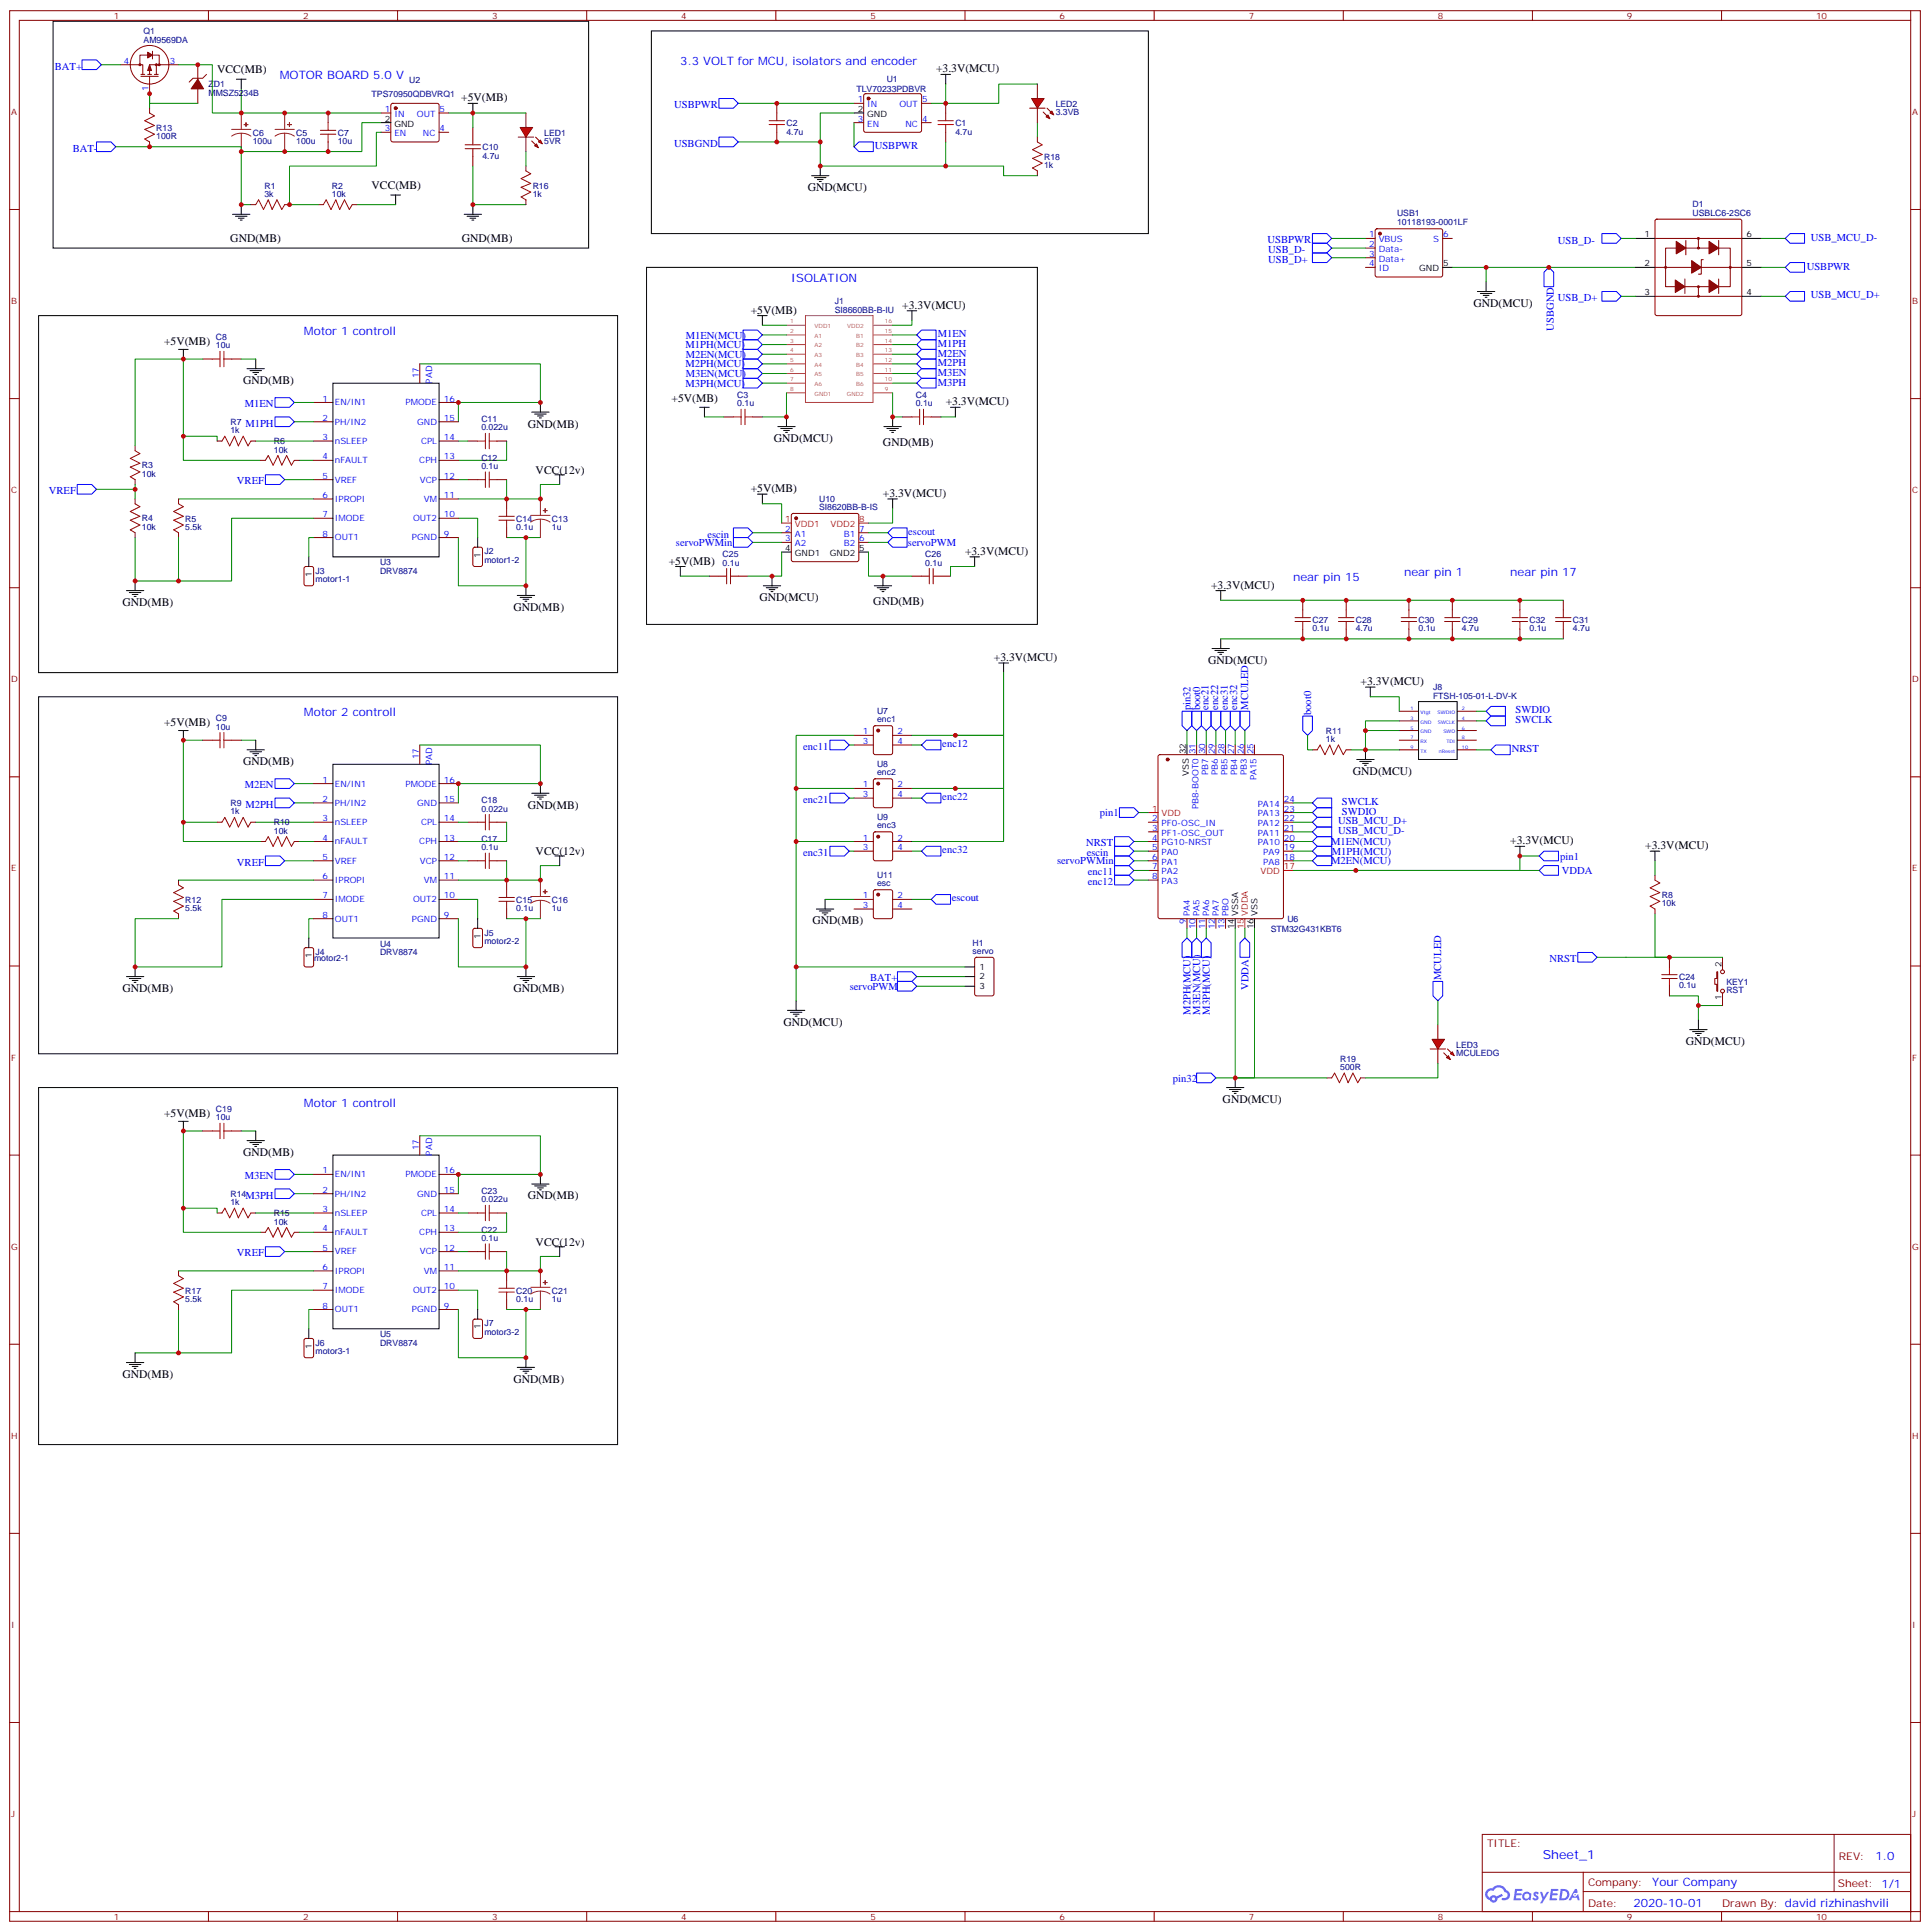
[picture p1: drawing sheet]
<svg xmlns="http://www.w3.org/2000/svg" width="706mm" height="706mm" viewBox="0 0 706 706" stroke-linecap="round" stroke-linejoin="round" font-family="sans-serif">
<defs><g id="words">
<text font-size="4.6" fill="#00f" x="564" y="679.7">Sheet_1</text>
<g font-size="4.2" fill="#00f">
<text x="248.7" y="23.7">3.3 VOLT for MCU, isolators and encoder</text>
<text x="102.3" y="29">MOTOR BOARD 5.0 V</text>
<text x="289.3" y="103">ISOLATION</text>
<text x="111.1" y="122.4">Motor 1 controll</text>
<text x="472.7" y="212.4">near pin 15</text>
<text x="513.3" y="210.6">near pin 1</text>
<text x="552.1" y="210.6">near pin 17</text>
<text x="111.1" y="261.8">Motor 2 controll</text>
<text x="111.1" y="404.7">Motor 1 controll</text>
<text x="685.7" y="679.9">1.0</text>
<text x="604" y="689.5">Your Company</text>
<text x="597.1" y="697.3">2020-10-01</text>
</g>
<g font-size="4.2">
<text x="79.4" y="26.8">VCC(MB)</text>
<text x="342.2" y="26.5">+3.3V(MCU)</text>
<text x="168.6" y="37.1">+5V(MB)</text>
<text x="135.8" y="69.2">VCC(MB)</text>
<text x="295.3" y="69.9">GND(MCU)</text>
<text x="84.2" y="88.6">GND(MB)</text>
<text x="168.9" y="88.6">GND(MB)</text>
<text x="329.8" y="112.9">+3.3V(MCU)</text>
<text x="538.7" y="112.2">GND(MCU)</text>
<text x="274.5" y="114.7">+5V(MB)</text>
<text x="60" y="126">+5V(MB)</text>
<text x="88.9" y="140.4">GND(MB)</text>
<text x="245.5" y="146.8">+5V(MB)</text>
<text x="345.7" y="148.2">+3.3V(MCU)</text>
<text x="193" y="156.3">GND(MB)</text>
<text x="282.9" y="161.6">GND(MCU)</text>
<text x="322.8" y="163">GND(MB)</text>
<text x="195.8" y="173.2">VCC(12v)</text>
<text x="274.5" y="180">+5V(MB)</text>
<text x="322.8" y="181.7">+3.3V(MCU)</text>
<text x="352.8" y="202.9">+3.3V(MCU)</text>
<text x="244.5" y="206.4">+5V(MB)</text>
<text x="442.7" y="215.2">+3.3V(MCU)</text>
<text x="44.8" y="221.6">GND(MB)</text>
<text x="277.6" y="219.8">GND(MCU)</text>
<text x="319.3" y="221.2">GND(MB)</text>
<text x="187.7" y="223.3">GND(MB)</text>
<text x="363.4" y="241.7">+3.3V(MCU)</text>
<text x="441.7" y="242.7">GND(MCU)</text>
<text x="497.4" y="250.5">+3.3V(MCU)</text>
<text x="60" y="265.3">+5V(MB)</text>
<text x="88.9" y="279.8">GND(MB)</text>
<text x="494.6" y="283.3">GND(MCU)</text>
<text x="193" y="295.7">GND(MB)</text>
<text x="552.1" y="308.7">+3.3V(MCU)</text>
<text x="601.5" y="310.5">+3.3V(MCU)</text>
<text x="195.8" y="312.6">VCC(12v)</text>
<text x="297" y="338">GND(MB)</text>
<text x="44.8" y="362.7">GND(MB)</text>
<text x="187.7" y="362.7">GND(MB)</text>
<text x="286.5" y="375">GND(MCU)</text>
<text x="616.3" y="382.1">GND(MCU)</text>
<text x="447" y="403.3">GND(MCU)</text>
<text x="60" y="408.2">+5V(MB)</text>
<text x="88.9" y="422.7">GND(MB)</text>
<text x="193" y="438.5">GND(MB)</text>
<text x="195.8" y="455.5">VCC(12v)</text>
<text x="44.8" y="503.8">GND(MB)</text>
<text x="187.7" y="505.6">GND(MB)</text>
</g>
<g font-size="3.9" fill="#00f">
<text x="20" y="25.4">BAT+</text>
<text x="246.5" y="39.5">USBPWR</text>
<text x="246.4" y="53.7">USBGND</text>
<text x="26.6" y="55.4">BAT-</text>
<text x="319.8" y="54.4">USBPWR</text>
<text x="463.4" y="88.9">USBPWR</text>
<text x="569.5" y="89">USB_D-</text>
<text x="662" y="87.9">USB_MCU_D-</text>
<text x="463.7" y="92.6">USB_D-</text>
<text x="463.7" y="96.1">USB_D+</text>
<text x="660.5" y="98.6">USBPWR</text>
<text x="569.5" y="110.2">USB_D+</text>
<text x="662" y="109.1">USB_MCU_D+</text>
<text x="250.7" y="123.8">M1EN(MCU)</text>
<text x="342.8" y="123.3">M1EN</text>
<text x="568.1" y="120.9" transform="rotate(-90 568.1 120.9)">USBGND</text>
<text x="250.6" y="127.3">M1PH(MCU)</text>
<text x="250.7" y="130.8">M2EN(MCU)</text>
<text x="342.8" y="126.8">M1PH</text>
<text x="342.8" y="130.4">M2EN</text>
<text x="250.6" y="134.3">M2PH(MCU)</text>
<text x="250.7" y="137.9">M3EN(MCU)</text>
<text x="342.8" y="133.9">M2PH</text>
<text x="342.8" y="137.4">M3EN</text>
<text x="250.6" y="141.4">M3PH(MCU)</text>
<text x="342.8" y="141">M3PH</text>
<text x="89.5" y="148.9">M1EN</text>
<text x="89.7" y="156">M1PH</text>
<text x="86.6" y="177.1">VREF</text>
<text x="17.8" y="180.7">VREF</text>
<text x="258.6" y="196.6">escin</text>
<text x="332" y="195.5">escout</text>
<text x="247.1" y="199.6">servoPWMin</text>
<text x="331.9" y="199.6">servoPWM</text>
<text x="435.2" y="259.7" transform="rotate(-90 435.2 259.7)">pin32</text>
<text x="438.8" y="259.7" transform="rotate(-90 438.8 259.7)">boot0</text>
<text x="441.7" y="259.5" transform="rotate(-90 441.7 259.5)">enc21</text>
<text x="445.3" y="259.5" transform="rotate(-90 445.3 259.5)">enc22</text>
<text x="448.8" y="259.5" transform="rotate(-90 448.8 259.5)">enc31</text>
<text x="452.3" y="259.5" transform="rotate(-90 452.3 259.5)">enc32</text>
<text x="456.4" y="259.5" transform="rotate(-90 456.4 259.5)">MCULED</text>
<text x="479.3" y="261.5" transform="rotate(-90 479.3 261.5)">boot0</text>
<text x="554" y="260.8">SWDIO</text>
<text x="554" y="264.3">SWCLK</text>
<text x="293.6" y="274.1">enc11</text>
<text x="344.5" y="273.1">enc12</text>
<text x="552.7" y="275">NRST</text>
<text x="89.5" y="288.3">M2EN</text>
<text x="293.6" y="293.5">enc21</text>
<text x="344.5" y="292.5">enc22</text>
<text x="89.7" y="295.3">M2PH</text>
<text x="402.1" y="298.4">pin1</text>
<text x="490.5" y="297.8">SWDIO</text>
<text x="490.5" y="294.3">SWCLK</text>
<text x="489.1" y="301.4">USB_MCU_D+</text>
<text x="489.1" y="304.9">USB_MCU_D-</text>
<text x="344.5" y="311.9">enc32</text>
<text x="397.1" y="309.4">NRST</text>
<text x="486.6" y="308.9">M1EN(MCU)</text>
<text x="86.6" y="316.5">VREF</text>
<text x="293.6" y="312.9">enc31</text>
<text x="386.5" y="316">servoPWMin</text>
<text x="397.3" y="313.1">escin</text>
<text x="486.6" y="315.9">M2EN(MCU)</text>
<text x="486.9" y="312.4">M1PH(MCU)</text>
<text x="570.4" y="314.3">pin1</text>
<text x="397.7" y="320">enc11</text>
<text x="397.7" y="323.5">enc12</text>
<text x="570.9" y="319.5">VDDA</text>
<text x="348" y="329.5">escout</text>
<text x="566.4" y="351.8">NRST</text>
<text x="318.1" y="358.8">BAT+</text>
<text x="526.9" y="358.3" transform="rotate(-90 526.9 358.3)">MCULED</text>
<text x="310.6" y="361.8">servoPWM</text>
<text x="456.4" y="361.9" transform="rotate(-90 456.4 361.9)">VDDA</text>
<text x="435.2" y="371" transform="rotate(-90 435.2 371)">M2PH(MCU)</text>
<text x="438.8" y="370.9" transform="rotate(-90 438.8 370.9)">M3EN(MCU)</text>
<text x="442.3" y="371" transform="rotate(-90 442.3 371)">M3PH(MCU)</text>
<text x="428.8" y="395.4">pin32</text>
<text x="89.5" y="431.1">M3EN</text>
<text x="89.7" y="438.2">M3PH</text>
<text x="86.6" y="459.4">VREF</text>
</g>
<g font-size="3.9" fill="#800">
<text x="543.6" y="675.3">TITLE:</text>
<text x="672.3" y="679.9">REV:</text>
<text x="580.5" y="689.5">Company:</text>
<text x="671.9" y="690.1">Sheet: 1/1</text>
<text x="580.5" y="697.1">Date:</text>
<text x="629.6" y="697.2">Drawn By: david rizhinashvili</text>
</g>
<g font-size="3.2" fill="#800">
<text x="41.6" y="6.9">1</text>
<text x="110.8" y="6.9">2</text>
<text x="179.9" y="6.9">3</text>
<text x="249.1" y="6.9">4</text>
<text x="318.2" y="6.9">5</text>
<text x="387.3" y="6.9">6</text>
<text x="456.5" y="6.9">7</text>
<text x="525.6" y="6.9">8</text>
<text x="594.8" y="6.9">9</text>
<text x="663.9" y="6.9">10</text>
<text x="4.1" y="42">A</text>
<text x="699" y="42">A</text>
<text x="4.1" y="111.2">B</text>
<text x="699" y="111.2">B</text>
<text x="4.1" y="180.3">C</text>
<text x="699" y="180.3">C</text>
<text x="4.1" y="249.4">D</text>
<text x="699" y="249.4">D</text>
<text x="4.1" y="318.6">E</text>
<text x="699" y="318.6">E</text>
<text x="4.1" y="387.7">F</text>
<text x="699" y="387.7">F</text>
<text x="4.1" y="456.9">G</text>
<text x="699" y="456.9">G</text>
<text x="4.1" y="526">H</text>
<text x="699" y="526">H</text>
<text x="4.1" y="595.2">I</text>
<text x="699" y="595.2">I</text>
<text x="4.1" y="664.3">J</text>
<text x="699" y="664.3">J</text>
<text x="41.6" y="701.9">1</text>
<text x="110.8" y="701.9">2</text>
<text x="179.9" y="701.9">3</text>
<text x="249.1" y="701.9">4</text>
<text x="318.2" y="701.9">5</text>
<text x="387.3" y="701.9">6</text>
<text x="456.5" y="701.9">7</text>
<text x="525.6" y="701.9">8</text>
<text x="594.8" y="701.9">9</text>
<text x="663.9" y="701.9">10</text>
</g>
<g font-size="3.2" fill="#000080">
<text x="52.5" y="15.6">AM9569DA</text>
<text x="52.5" y="12.5">Q1</text>
<text x="324.1" y="29.9">U1</text>
<text x="76.2" y="35">MMSZ5234B</text>
<text x="76.2" y="31.9">ZD1</text>
<text x="135.9" y="35.5">TPS70950QDBVRQ1</text>
<text x="149.6" y="30.2">U2</text>
<text x="313.1" y="33.8">TLV70233PDBVR</text>
<text x="385.9" y="39.1">LED2</text>
<text x="57.1" y="47.8">R13</text>
<text x="287.5" y="46">C2</text>
<text x="349.3" y="46">C1</text>
<text x="385.9" y="42.1">3.3VB</text>
<text x="57.1" y="50.9">100R</text>
<text x="92.4" y="52.7">100u</text>
<text x="92.4" y="49.6">C6</text>
<text x="108.3" y="52.7">100u</text>
<text x="108.3" y="49.6">C5</text>
<text x="123.5" y="52.7">10u</text>
<text x="123.5" y="49.6">C7</text>
<text x="199" y="52.7">5VR</text>
<text x="199" y="49.6">LED1</text>
<text x="287.5" y="49.2">4.7u</text>
<text x="349.2" y="49.2">4.7u</text>
<text x="176.4" y="58">4.7u</text>
<text x="176.4" y="54.8">C10</text>
<text x="381.7" y="58.5">R18</text>
<text x="381.7" y="61.5">1k</text>
<text x="96.7" y="68.9">R1</text>
<text x="121.4" y="68.9">R2</text>
<text x="194.7" y="69">R16</text>
<text x="96.7" y="72">3k</text>
<text x="121.4" y="72">10k</text>
<text x="194.7" y="72.1">1k</text>
<text x="618.8" y="75.8">D1</text>
<text x="510.7" y="82.4">10118193-0001LF</text>
<text x="510.7" y="79.1">USB1</text>
<text x="618.8" y="79.1">USBLC6-2SC6</text>
<text x="305.2" y="111.1">J1</text>
<text x="305.2" y="114.3">SI8660BB-B-IU</text>
<text x="79" y="124.4">C8</text>
<text x="79" y="127.4">10u</text>
<text x="269.5" y="148.6">0.1u</text>
<text x="269.5" y="145.5">C3</text>
<text x="334.8" y="148.6">0.1u</text>
<text x="334.8" y="145.5">C4</text>
<text x="84.3" y="155.4">R7</text>
<text x="176" y="154.3">C11</text>
<text x="84.3" y="158.4">1k</text>
<text x="176" y="157.4">0.022u</text>
<text x="100.1" y="165.5">10k</text>
<text x="100.1" y="162.5">R6</text>
<text x="51.9" y="171.2">R3</text>
<text x="176" y="171.5">0.1u</text>
<text x="176" y="168.4">C12</text>
<text x="51.9" y="174.4">10k</text>
<text x="299.4" y="183.4">U10</text>
<text x="51.9" y="190.6">R4</text>
<text x="67.7" y="190.7">R5</text>
<text x="188.7" y="190.7">C14</text>
<text x="201.8" y="190.7">C13</text>
<text x="299.4" y="186.4">SI8620BB-B-IS</text>
<text x="51.9" y="193.8">10k</text>
<text x="67.7" y="193.8">5.5k</text>
<text x="188.7" y="193.8">0.1u</text>
<text x="201.8" y="193.8">1u</text>
<text x="177.1" y="202.7">J2</text>
<text x="264.2" y="203.7">C25</text>
<text x="338.3" y="203.7">C26</text>
<text x="115.4" y="209.7">J3</text>
<text x="138.9" y="209.7">DRV8874</text>
<text x="138.9" y="206.7">U3</text>
<text x="177.1" y="205.8">motor1-2</text>
<text x="264.2" y="206.8">0.1u</text>
<text x="338.3" y="206.8">0.1u</text>
<text x="115.4" y="212.8">motor1-1</text>
<text x="479.8" y="227.7">C27</text>
<text x="495.7" y="227.7">C28</text>
<text x="518.6" y="227.7">C30</text>
<text x="534.5" y="227.7">C29</text>
<text x="559.2" y="227.7">C32</text>
<text x="575" y="227.7">C31</text>
<text x="479.8" y="230.8">0.1u</text>
<text x="495.7" y="230.8">4.7u</text>
<text x="518.6" y="230.8">0.1u</text>
<text x="534.5" y="230.8">4.7u</text>
<text x="559.2" y="230.8">0.1u</text>
<text x="575" y="230.8">4.7u</text>
<text x="523.9" y="255.4">FTSH-105-01-L-DV-K</text>
<text x="523.9" y="252.2">J8</text>
<text x="79" y="263.7">C9</text>
<text x="320.6" y="261">U7</text>
<text x="79" y="266.7">10u</text>
<text x="320.6" y="264.1">enc1</text>
<text x="484.7" y="268.2">R11</text>
<text x="484.7" y="271.3">1k</text>
<text x="320.6" y="280.4">U8</text>
<text x="320.6" y="283.5">enc2</text>
<text x="176" y="293.7">C18</text>
<text x="84.3" y="297.8">1k</text>
<text x="84.3" y="294.7">R9</text>
<text x="176" y="296.7">0.022u</text>
<text x="320.6" y="299.8">U9</text>
<text x="100.1" y="304.8">10k</text>
<text x="100.1" y="301.8">R10</text>
<text x="320.6" y="302.9">enc3</text>
<text x="176" y="310.8">0.1u</text>
<text x="176" y="307.8">C17</text>
<text x="320.6" y="321">U11</text>
<text x="320.6" y="324">esc</text>
<text x="607.5" y="328.3">R8</text>
<text x="67.7" y="333.1">5.5k</text>
<text x="67.7" y="330.1">R12</text>
<text x="188.7" y="333.1">0.1u</text>
<text x="188.7" y="330.1">C15</text>
<text x="201.8" y="333.1">1u</text>
<text x="201.8" y="330.1">C16</text>
<text x="607.5" y="331.4">10k</text>
<text x="464.6" y="340.6">STM32G431KBT6</text>
<text x="470.6" y="337.1">U6</text>
<text x="138.9" y="346">U4</text>
<text x="177.1" y="345.1">motor2-2</text>
<text x="177.1" y="342">J5</text>
<text x="355.5" y="345.9">H1</text>
<text x="114.8" y="351.3">motor2-1</text>
<text x="115.4" y="349.1">J4</text>
<text x="138.9" y="349.1">DRV8874</text>
<text x="355.5" y="348.9">servo</text>
<text x="613.8" y="358.3">C24</text>
<text x="613.8" y="361.3">0.1u</text>
<text x="631.1" y="363.1">RST</text>
<text x="631.1" y="360">KEY1</text>
<text x="532.3" y="383">LED3</text>
<text x="489.9" y="388.2">R19</text>
<text x="532.3" y="386">MCULEDG</text>
<text x="489.9" y="391.3">500R</text>
<text x="79" y="406.6">C19</text>
<text x="79" y="409.6">10u</text>
<text x="84.3" y="437.6">R14</text>
<text x="176" y="436.6">C23</text>
<text x="84.3" y="440.7">1k</text>
<text x="176" y="439.6">0.022u</text>
<text x="100.1" y="447.7">10k</text>
<text x="100.1" y="444.7">R15</text>
<text x="176" y="453.7">0.1u</text>
<text x="176" y="450.7">C22</text>
<text x="67.7" y="473">R17</text>
<text x="188.7" y="473">C20</text>
<text x="201.8" y="473">C21</text>
<text x="67.7" y="476">5.5k</text>
<text x="188.7" y="476">0.1u</text>
<text x="201.8" y="476">1u</text>
<text x="177.1" y="484.9">J7</text>
<text x="115.4" y="492">J6</text>
<text x="138.9" y="492">DRV8874</text>
<text x="138.9" y="488.9">U5</text>
<text x="177.1" y="488">motor3-2</text>
<text x="115.4" y="495">motor3-1</text>
</g>
<g font-size="3.2" fill="#00f">
<text x="45.3" y="23.3">4</text>
<text x="62.1" y="23.3">3</text>
<text x="54.3" y="33.1" transform="rotate(-90 54.3 33.1)">1</text>
<text x="140.7" y="41">1</text>
<text x="160.7" y="41">5</text>
<text x="313.5" y="37.4">1</text>
<text x="317" y="39.2">IN</text>
<text x="328.8" y="39.2">OUT</text>
<text x="337.1" y="37.4">5</text>
<text x="144.2" y="42.7">IN</text>
<text x="152.4" y="42.7">OUT</text>
<text x="313.5" y="44.5">3</text>
<text x="317" y="46.2">EN</text>
<text x="331" y="46.2">NC</text>
<text x="337.1" y="44.5">4</text>
<text x="140.7" y="48">3</text>
<text x="144.2" y="49.8">EN</text>
<text x="154.6" y="49.8">NC</text>
<text x="160.7" y="48">4</text>
<text x="500.5" y="86.8">1</text>
<text x="504" y="88.6">VBUS</text>
<text x="523.9" y="88.6">S</text>
<text x="527.6" y="86.8">6</text>
<text x="500.5" y="90.3">2</text>
<text x="500.5" y="93.9">3</text>
<text x="504" y="92.1">Data-</text>
<text x="504" y="95.6">Data+</text>
<text x="500.5" y="97.4">4</text>
<text x="504" y="99.2">ID</text>
<text x="153.1" y="138.3" transform="rotate(-90 153.1 138.3)">17</text>
<text x="158" y="140.3" transform="rotate(-90 158 140.3)">PAD</text>
<text x="117.9" y="146.8">1</text>
<text x="122.4" y="148.2">EN/IN1</text>
<text x="148.3" y="148.2">PMODE</text>
<text x="162.3" y="146.8">16</text>
<text x="117.9" y="153.8">2</text>
<text x="122.4" y="155.3">PH/IN2</text>
<text x="152.5" y="155.3">GND</text>
<text x="162.3" y="153.8">15</text>
<text x="117.9" y="160.9">3</text>
<text x="162.3" y="160.9">14</text>
<text x="117.9" y="168">4</text>
<text x="122.4" y="162.3">nSLEEP</text>
<text x="153.9" y="162.3">CPL</text>
<text x="162.3" y="168">13</text>
<text x="122.4" y="169.4">nFAULT</text>
<text x="153.3" y="169.4">CPH</text>
<text x="117.9" y="175">5</text>
<text x="122.4" y="176.4">VREF</text>
<text x="153.5" y="176.4">VCP</text>
<text x="162.3" y="175">12</text>
<text x="117.9" y="182.1">6</text>
<text x="122.4" y="183.5">IPROPI</text>
<text x="155" y="183.5">VM</text>
<text x="162.3" y="182.1">11</text>
<text x="117.9" y="189.1">7</text>
<text x="122.4" y="190.5">IMODE</text>
<text x="151" y="190.5">OUT2</text>
<text x="162.3" y="189.1">10</text>
<text x="117.9" y="196.2">8</text>
<text x="122.4" y="197.6">OUT1</text>
<text x="150.6" y="197.6">PGND</text>
<text x="162.3" y="196.2">9</text>
<text x="287.1" y="194.4">2</text>
<text x="287.1" y="197.9">3</text>
<text x="290.6" y="196.2">A1</text>
<text x="308.5" y="196.2">B1</text>
<text x="314.1" y="197.9">6</text>
<text x="314.1" y="194.4">7</text>
<text x="290.6" y="199.7">A2</text>
<text x="308.5" y="199.7">B2</text>
<text x="315.5" y="268.5">1</text>
<text x="328.1" y="268.5">2</text>
<text x="315.5" y="272">3</text>
<text x="328.1" y="272">4</text>
<text x="437.1" y="275.7" transform="rotate(-90 437.1 275.7)">31</text>
<text x="440.6" y="275.7" transform="rotate(-90 440.6 275.7)">30</text>
<text x="444.1" y="275.7" transform="rotate(-90 444.1 275.7)">29</text>
<text x="447.7" y="275.7" transform="rotate(-90 447.7 275.7)">28</text>
<text x="451.2" y="275.7" transform="rotate(-90 451.2 275.7)">27</text>
<text x="454.7" y="275.7" transform="rotate(-90 454.7 275.7)">26</text>
<text x="458.3" y="275.7" transform="rotate(-90 458.3 275.7)">25</text>
<text x="153.1" y="277.7" transform="rotate(-90 153.1 277.7)">17</text>
<text x="158" y="279.6" transform="rotate(-90 158 279.6)">PAD</text>
<text x="117.9" y="286.1">1</text>
<text x="122.4" y="287.5">EN/IN1</text>
<text x="148.3" y="287.5">PMODE</text>
<text x="162.3" y="286.1">16</text>
<text x="315.5" y="287.9">1</text>
<text x="328.1" y="287.9">2</text>
<text x="441.7" y="283.3" transform="rotate(-90 441.7 283.3)">PB7</text>
<text x="445.2" y="283.3" transform="rotate(-90 445.2 283.3)">PB6</text>
<text x="448.7" y="283.3" transform="rotate(-90 448.7 283.3)">PB5</text>
<text x="452.3" y="283.3" transform="rotate(-90 452.3 283.3)">PB4</text>
<text x="455.8" y="283.3" transform="rotate(-90 455.8 283.3)">PB3</text>
<text x="459.3" y="285.3" transform="rotate(-90 459.3 285.3)">PA15</text>
<text x="117.9" y="293.2">2</text>
<text x="162.3" y="293.2">15</text>
<text x="315.5" y="291.4">3</text>
<text x="328.1" y="291.4">4</text>
<text x="469.4" y="293.2">24</text>
<text x="122.4" y="294.6">PH/IN2</text>
<text x="152.5" y="294.6">GND</text>
<text x="438.1" y="295.9" transform="rotate(-90 438.1 295.9)">PB8-BOOT0</text>
<text x="459.8" y="295">PA14</text>
<text x="459.8" y="298.5">PA13</text>
<text x="469.4" y="296.7">23</text>
<text x="117.9" y="300.2">3</text>
<text x="122.4" y="301.7">nSLEEP</text>
<text x="153.9" y="301.7">CPL</text>
<text x="162.3" y="300.2">14</text>
<text x="421.1" y="303.8">3</text>
<text x="421.1" y="300.2">2</text>
<text x="424.6" y="305.5">PF1-OSC_OUT</text>
<text x="424.6" y="302">PF0-OSC_IN</text>
<text x="459.8" y="302">PA12</text>
<text x="459.8" y="305.5">PA11</text>
<text x="469.4" y="300.2">22</text>
<text x="469.4" y="303.8">21</text>
<text x="117.9" y="307.3">4</text>
<text x="122.4" y="308.7">nFAULT</text>
<text x="153.3" y="308.7">CPH</text>
<text x="162.3" y="307.3">13</text>
<text x="315.5" y="307.3">1</text>
<text x="315.5" y="310.8">3</text>
<text x="328.1" y="307.3">2</text>
<text x="328.1" y="310.8">4</text>
<text x="421.1" y="310.8">5</text>
<text x="421.1" y="307.3">4</text>
<text x="424.6" y="309.1">PG10-NRST</text>
<text x="459.8" y="309.1">PA10</text>
<text x="469.4" y="307.3">20</text>
<text x="469.4" y="310.8">19</text>
<text x="117.9" y="314.4">5</text>
<text x="122.4" y="315.8">VREF</text>
<text x="153.5" y="315.8">VCP</text>
<text x="162.3" y="314.4">12</text>
<text x="421.1" y="317.9">7</text>
<text x="421.1" y="314.4">6</text>
<text x="424.6" y="316.1">PA1</text>
<text x="424.6" y="312.6">PA0</text>
<text x="461.8" y="312.6">PA9</text>
<text x="461.8" y="316.1">PA8</text>
<text x="469.4" y="314.4">18</text>
<text x="117.9" y="321.4">6</text>
<text x="122.4" y="322.8">IPROPI</text>
<text x="155" y="322.8">VM</text>
<text x="162.3" y="321.4">11</text>
<text x="421.1" y="321.4">8</text>
<text x="424.6" y="323.2">PA3</text>
<text x="424.6" y="319.7">PA2</text>
<text x="117.9" y="328.5">7</text>
<text x="122.4" y="329.9">IMODE</text>
<text x="151" y="329.9">OUT2</text>
<text x="162.3" y="328.5">10</text>
<text x="315.5" y="328.5">1</text>
<text x="328.1" y="328.5">2</text>
<text x="117.9" y="335.5">8</text>
<text x="162.3" y="335.5">9</text>
<text x="315.5" y="332">3</text>
<text x="328.1" y="332">4</text>
<text x="435" y="334.8" transform="rotate(-90 435 334.8)">PA4</text>
<text x="438.5" y="334.8" transform="rotate(-90 438.5 334.8)">PA5</text>
<text x="442" y="334.8" transform="rotate(-90 442 334.8)">PA6</text>
<text x="445.6" y="334.8" transform="rotate(-90 445.6 334.8)">PA7</text>
<text x="449.1" y="334.8" transform="rotate(-90 449.1 334.8)">PBO</text>
<text x="122.4" y="336.9">OUT1</text>
<text x="150.6" y="336.9">PGND</text>
<text x="433.6" y="337.7" transform="rotate(-90 433.6 337.7)">9</text>
<text x="437.1" y="339.7" transform="rotate(-90 437.1 339.7)">10</text>
<text x="440.6" y="339.7" transform="rotate(-90 440.6 339.7)">11</text>
<text x="444.1" y="339.7" transform="rotate(-90 444.1 339.7)">12</text>
<text x="447.7" y="339.7" transform="rotate(-90 447.7 339.7)">13</text>
<text x="153.1" y="420.5" transform="rotate(-90 153.1 420.5)">17</text>
<text x="158" y="422.5" transform="rotate(-90 158 422.5)">PAD</text>
<text x="117.9" y="429">1</text>
<text x="122.4" y="430.4">EN/IN1</text>
<text x="148.3" y="430.4">PMODE</text>
<text x="162.3" y="429">16</text>
<text x="117.9" y="436.1">2</text>
<text x="122.4" y="437.5">PH/IN2</text>
<text x="152.5" y="437.5">GND</text>
<text x="162.3" y="436.1">15</text>
<text x="117.9" y="443.1">3</text>
<text x="162.3" y="443.1">14</text>
<text x="122.4" y="444.5">nSLEEP</text>
<text x="153.9" y="444.5">CPL</text>
<text x="117.9" y="450.2">4</text>
<text x="122.4" y="451.6">nFAULT</text>
<text x="153.3" y="451.6">CPH</text>
<text x="162.3" y="450.2">13</text>
<text x="117.9" y="457.2">5</text>
<text x="122.4" y="458.6">VREF</text>
<text x="153.5" y="458.6">VCP</text>
<text x="162.3" y="457.2">12</text>
<text x="117.9" y="464.3">6</text>
<text x="122.4" y="465.7">IPROPI</text>
<text x="155" y="465.7">VM</text>
<text x="162.3" y="464.3">11</text>
<text x="117.9" y="471.3">7</text>
<text x="122.4" y="472.8">IMODE</text>
<text x="151" y="472.8">OUT2</text>
<text x="162.3" y="471.3">10</text>
<text x="117.9" y="478.4">8</text>
<text x="122.4" y="479.8">OUT1</text>
<text x="150.6" y="479.8">PGND</text>
<text x="162.3" y="478.4">9</text>
</g>
<g font-size="3.2">
<text x="313.5" y="41">2</text>
<text x="140.7" y="44.5">2</text>
<text x="144.2" y="46.2">GND</text>
<text x="317" y="42.7">GND</text>
<text x="601.2" y="86.8">1</text>
<text x="638.5" y="86.8">6</text>
<text x="518.8" y="99.2">GND</text>
<text x="527.6" y="97.4">5</text>
<text x="601.2" y="97.4">2</text>
<text x="638.5" y="97.4">5</text>
<text x="601.2" y="108">3</text>
<text x="638.5" y="108">4</text>
<text x="175.7" y="203.8" transform="rotate(-90 175.7 203.8)">1</text>
<text x="287.1" y="201.5">4</text>
<text x="290.6" y="203.2">GND1</text>
<text x="303.4" y="203.2">GND2</text>
<text x="314.1" y="201.5">5</text>
<text x="113.9" y="210.9" transform="rotate(-90 113.9 210.9)">1</text>
<text x="433.6" y="275.7" transform="rotate(-90 433.6 275.7)">32</text>
<text x="434.6" y="283.7" transform="rotate(-90 434.6 283.7)">VSS</text>
<text x="452.6" y="334.8" transform="rotate(-90 452.6 334.8)">VSSA</text>
<text x="459.7" y="334.8" transform="rotate(-90 459.7 334.8)">VSS</text>
<text x="451.2" y="339.7" transform="rotate(-90 451.2 339.7)">14</text>
<text x="458.3" y="339.7" transform="rotate(-90 458.3 339.7)">16</text>
<text x="175.7" y="343.2" transform="rotate(-90 175.7 343.2)">1</text>
<text x="113.9" y="350.2" transform="rotate(-90 113.9 350.2)">1</text>
<text x="629.4" y="353.5" transform="rotate(-90 629.4 353.5)">2</text>
<text x="358.1" y="354.6">1</text>
<text x="358.1" y="358.1">2</text>
<text x="358.1" y="361.6">3</text>
<text x="629.4" y="365.8" transform="rotate(-90 629.4 365.8)">1</text>
<text x="175.7" y="486.1" transform="rotate(-90 175.7 486.1)">1</text>
<text x="113.9" y="493.1" transform="rotate(-90 113.9 493.1)">1</text>
</g>
<g font-size="3.2" fill="#f00">
<text x="287.1" y="190.9">1</text>
<text x="314.1" y="190.9">8</text>
<text x="290.6" y="192.7">VDD1</text>
<text x="303.6" y="192.7">VDD2</text>
<text x="421.1" y="296.7">1</text>
<text x="424.6" y="298.5">VDD</text>
<text x="469.4" y="317.9">17</text>
<text x="460.8" y="319.7">VDD</text>
<text x="456.1" y="334.8" transform="rotate(-90 456.1 334.8)">VDDA</text>
<text x="454.7" y="339.7" transform="rotate(-90 454.7 339.7)">15</text>
</g>
<g font-size="2.1" fill="#a54b4b">
<text x="288.8" y="118.2">1</text>
<text x="297.8" y="120">VDD1</text>
<text x="309.7" y="120">VDD2</text>
<text x="323.4" y="118.2">16</text>
<text x="288.8" y="121.8">2</text>
<text x="288.8" y="125.3">3</text>
<text x="297.8" y="123.5">A1</text>
<text x="313" y="123.5">B1</text>
<text x="323.4" y="121.8">15</text>
<text x="323.4" y="125.3">14</text>
<text x="288.8" y="128.8">4</text>
<text x="297.8" y="127">A2</text>
<text x="297.8" y="130.5">A3</text>
<text x="313" y="127">B2</text>
<text x="313" y="130.5">B3</text>
<text x="323.4" y="128.8">13</text>
<text x="288.8" y="132.3">5</text>
<text x="288.8" y="135.9">6</text>
<text x="297.8" y="134.1">A4</text>
<text x="297.8" y="137.6">A5</text>
<text x="313" y="134.1">B4</text>
<text x="313" y="137.6">B5</text>
<text x="323.4" y="132.3">12</text>
<text x="323.4" y="135.9">11</text>
<text x="288.8" y="139.4">7</text>
<text x="288.8" y="142.9">8</text>
<text x="297.8" y="141.1">A6</text>
<text x="313" y="141.1">B6</text>
<text x="323.4" y="139.4">10</text>
<text x="323.4" y="142.9">9</text>
<text x="297.8" y="144.7">GND1</text>
<text x="309.6" y="144.7">GND2</text>
</g>
<g font-size="1.8" fill="#00f">
<text x="515.7" y="259.7">1</text>
<text x="515.7" y="263.2">3</text>
<text x="519.3" y="261.1">Vtgt</text>
<text x="525.6" y="261.1">SWDIO</text>
<text x="534.5" y="259.7">2</text>
<text x="534.5" y="263.2">4</text>
<text x="515.7" y="266.7">5</text>
<text x="519.3" y="264.6">GND</text>
<text x="519.3" y="268.1">GND</text>
<text x="525.6" y="264.6">SWCLK</text>
<text x="527.7" y="268.1">SWO</text>
<text x="534.5" y="266.7">6</text>
<text x="515.7" y="270.3">7</text>
<text x="515.7" y="273.8">9</text>
<text x="519.3" y="271.7">RX</text>
<text x="519.3" y="275.2">TX</text>
<text x="525.9" y="275.2">nReset</text>
<text x="528.8" y="271.7">TDI</text>
<text x="534.5" y="270.3">8</text>
<text x="534.5" y="273.8">10</text>
</g>
</g></defs>
<g fill="none" stroke="#870000" stroke-width=".37">
<path d="M3.5 3.9h698.5v698.5h-698.5zM7.1 7.4h691.4v691.5h-691.4zM76.2 3.9v3.5M145.3 3.9v3.5M214.5 3.9v3.5M283.6 3.9v3.5M352.8 3.9v3.5M421.9 3.9v3.5M491.1 3.9v3.5M560.2 3.9v3.5M629.4 3.9v3.5M698.5 3.9v3.5"/>
<path d="M3.5 76.6h3.6M698.5 76.6h3.5M3.5 145.7h3.6M698.5 145.7h3.5M3.5 214.9h3.6M698.5 214.9h3.5M3.5 284h3.6M698.5 284h3.5M3.5 353.2h3.6M698.5 353.2h3.5M3.5 422.3h3.6M698.5 422.3h3.5"/>
<path d="M3.5 491.5h3.6M698.5 491.5h3.5M3.5 560.6h3.6M698.5 560.6h3.5M3.5 629.7h3.6M698.5 629.7h3.5M541.9 670.7h156.6v28.2h-156.6zM670.5 670.7v20.9M3.5 698.9h3.6M76.2 698.9v3.5M145.3 698.9v3.5M214.5 698.9v3.5"/>
<path d="M283.6 698.9v3.5M352.8 698.9v3.5M421.9 698.9v3.5M491.1 698.9v3.5M541.9 684.5h156.5M560.2 698.9v3.5M578.8 691.6h119.6M578.8 684.5v14.1M629.4 698.9v3.5M702 698.9h-3.5v3.5"/>
</g>
<g fill="#5487ff">
<path d="M560.9 691.8a1.22 1.22 0 0 1 1.7 .3l-.4 .6a.47 .47 0 0 0-.4-.4 .47 .47 0 0 0-.5 .2l.2 .2a1.14 1.14 0 0 1 .8 1.8 1.14 1.14 0 0 1-1.9-.1l-.3-.2 .5-.5 .8 .4a.29 .29 0 0 0 .3-.2 .29 .29 0 0 0-.3-.4 1.04 1.04 0 0 1-.5-1.7z"/>
<path d="M553.9 690.6l2.6 .2-.1 .5h-1.8l-.1 .9h1.5l.3 .4-.4 .3h-1.6l-.1 1.1 1.7 .1 .2 .3-.2 .3h-2.6z"/>
<path d="M567 690.6l2.7 .2-.1 .5h-1.9l-.1 .9h1.5l.4 .4-.4 .3h-1.6l-.2 1.1 1.8 .1 .1 .3-.1 .3h-2.7z"/>
<path d="M575.8 690.6h.7l.3 1.2-.6 .4a.69 .69 0 0 0-1 .2 .69 .69 0 0 0 .4 1 .69 .69 0 0 0 .9-.6l.5-.3 .5 2.2h-.8l-.2-.8h-1.7l-.5 .8h-.9z"/>
<path d="M563 691.7h.8l.6 1.8 1.1-1.8h.8l-2.5 4.2h-.8l.9-1.6z"/>
<path d="M570.5 690.6l-.6 4.1h1.4a2.11 2.11 0 0 0 2.4-2.1 2.11 2.11 0 0 0-2.5-2zM571.3 691.3a1.43 1.43 0 0 1 1.6 1.6 1.43 1.43 0 0 1-2 1.1z"/>
<path d="M556.9 692.2a1.54 1.54 0 0 0-.1 2.2 1.54 1.54 0 0 0 2.1 .1l.6 .2 .3-2.2-.6-.4a1.5 1.5 0 0 0-2.3 .1zM557.1 693.2a.95 .95 0 0 1 1.9 0 .95 .95 0 0 1-1.9 0z"/>
<path d="M543.6 691a2.18 2.18 0 0 0 1 3.7 1.44 1.44 0 0 0 1.7 .9 1.44 1.44 0 0 0 1.1-1.5l2-1-.4-.7-1.9 1a1.47 1.47 0 0 0-2.5 .4 1.39 1.39 0 0 1-.6-2 1.39 1.39 0 0 1 2-.4 2.12 2.12 0 0 1 2.1-1.3 2.12 2.12 0 0 1 1.9 1.7 1.14 1.14 0 0 1 1.1 1.4 1.14 1.14 0 0 1-1.6 .7 .43 .43 0 0 0-.6 .4 .43 .43 0 0 0 .5 .5 1.98 1.98 0 0 0 2.5-1.3 1.98 1.98 0 0 0-1.3-2.5 3.1 3.1 0 0 0-5.2-.7l-.9 .1zM545.5 694.3a.54 .54 0 0 1 1 0 .54 .54 0 0 1-1 0z"/>
<circle cx="575.8" cy="692.7" r=".26"/>
</g>
<g fill="none" stroke="#000" stroke-width=".37">
<path d="M19.4 7.8h195.8v82.9h-195.8zM238.1 11.3h181.7v74.1h-181.7zM86.4 29h3.6M88.2 29v3.5M171.1 37.8h3.5M172.9 37.8v3.5M344 27.2h3.5M345.7 27.2v3.5M139.3 44.8h3.6M312.2 41.3h3.5M85 78.4h6.4M86.1 79.1h4.2"/>
<path d="M87.1 79.8h2.2M88.2 74.8v3.6M142.9 71.3h3.5M144.6 71.3v3.5M169.7 78.4h6.3M170.7 79.1h4.3M171.8 79.8h2.1M172.9 74.8v3.6M296.7 64.2h6.3M297.7 64.9h4.3M298.8 65.7h2.1M299.5 66.4h.7"/>
<path d="M299.9 60.7v3.5M87.8 80.5h.7M172.5 80.5h.7M236.4 97.8h142.8v130.5h-142.8zM527.4 97.8h3.5M14.1 115.4h211.7v130.5h-211.7zM276.9 115.4h3.6M278.7 115.4v3.5M331.6 113.6h3.5M333.4 113.6v3.6M540.1 106.6h6.4M541.2 107.3h4.2"/>
<path d="M542.2 108h2.1M542.9 108.7h.7M543.3 103v3.6M65.3 127.7h3.5M67 127.7v3.6M90.3 134.8h6.4M91.4 135.5h4.2M92.4 136.2h2.1M93.1 136.9h.7M93.5 131.3v3.5M121.7 140.1h38.8v63.5h-38.8zM194.4 150.7h6.3"/>
<path d="M195.4 151.4h4.3M196.5 152.1h2.1M197.2 152.8h.7M197.6 147.1v3.6M255.8 148.9h3.5M257.5 148.9v3.5M284.3 156h6.4M285.4 156.7h4.2M286.5 157.4h2.1M287.2 158.1h.7M287.5 152.4v3.6M323.1 156h6.4"/>
<path d="M324.2 156.7h4.2M325.3 157.4h2.1M326 158.1h.7M326.3 152.4v3.6M347.5 148.9h3.5M349.2 148.9v3.5M202.8 173.6h3.6M204.6 173.6v3.5M174.6 196.5v3.6M276.9 180.7h3.6M278.7 180.7v3.5M324.6 182.4h3.5"/>
<path d="M326.3 182.4v3.5M46.2 215.9h6.4M47.3 216.6h4.2M48.3 217.3h2.1M49 218.1h.7M49.4 212.4v3.5M112.9 203.6v3.5M189.1 217.7h6.3M190.1 218.4h4.3M191.2 219.1h2.1M191.9 219.8h.7M192.3 214.2v3.5"/>
<path d="M246.9 207.1h3.6M248.7 207.1v3.5M279 214.2h6.4M280.1 214.9h4.2M281.2 215.6h2.1M281.9 216.3h.7M282.2 210.6v3.6M285.8 201.8h3.5M314 201.8h3.5M319.6 214.2h6.4M320.7 214.9h4.2M321.7 215.6h2.1"/>
<path d="M322.4 216.3h.7M322.8 210.6v3.6M354.5 203.6h3.6M356.3 203.6v3.5M444.5 215.9h3.5M446.3 215.9v3.6M443.1 237.1h6.3M444.1 237.8h4.3M445.2 238.5h2.1M445.9 239.2h.7M446.3 233.6v3.5M14.1 254.7h211.7v130.6h-211.7z"/>
<path d="M365.1 242.4h3.6M366.9 242.4v3.5M499.2 251.2h3.5M500.9 251.2v3.5M518.6 256.5h14.1v21.2h-14.1zM65.3 267.1h3.5M67 267.1v3.5M90.3 274.1h6.4M91.4 274.8h4.2M92.4 275.6h2.1M93.1 276.3h.7M93.5 270.6v3.5"/>
<path d="M121.7 279.4h38.8v63.5h-38.8zM433.9 272.4v3.5M496 277.7h6.4M497.1 278.4h4.2M498.1 279.1h2.1M498.8 279.8h.7M499.2 274.1v3.6M194.4 290h6.3M195.4 290.7h4.3M196.5 291.4h2.1M197.2 292.1h.7M197.6 286.5v3.5"/>
<path d="M202.8 312.9h3.6M204.6 312.9v3.6M553.9 309.4h3.5M555.6 309.4v3.5M603.2 311.2h3.6M605 311.2v3.5M174.6 335.9v3.5M298.4 332.4h6.4M299.5 333.1h4.2M300.6 333.8h2.1M301.3 334.5h.7M301.6 328.8v3.6"/>
<path d="M451.6 335.9v3.5M458.6 335.9v3.5M46.2 357h6.4M47.3 357.8h4.2M48.3 358.5h2.1M49 359.2h.7M49.4 353.5v3.5M112.9 342.9v3.6M189.1 357h6.3M190.1 357.8h4.3M191.2 358.5h2.1M191.9 359.2h.7"/>
<path d="M192.3 353.5v3.5M287.9 369.4h6.3M288.9 370.1h4.3M290 370.8h2.1M290.7 371.5h.7M291 365.9v3.5M617.7 376.4h6.4M618.8 377.2h4.2M619.8 377.9h2.1M620.5 378.6h.7M620.9 372.9v3.5M14.1 397.6h211.7v130.5h-211.7z"/>
<path d="M448.4 397.6h6.3M449.4 398.3h4.3M450.5 399h2.1M451.2 399.7h.7M451.6 394.1v3.5M65.3 410h3.5M67 410v3.5M90.3 417h6.4M91.4 417.7h4.2M92.4 418.4h2.1M93.1 419.1h.7M93.5 413.5v3.5"/>
<path d="M121.7 422.3h38.8v63.5h-38.8zM194.4 432.9h6.3M195.4 433.6h4.3M196.5 434.3h2.1M197.2 435h.7M197.6 429.4v3.5M202.8 455.8h3.6M204.6 455.8v3.6M174.6 478.8v3.5M46.2 498.2h6.4M47.3 498.9h4.2M48.3 499.6h2.1"/>
<path d="M49.4 494.6v3.6M112.9 485.8v3.5M189.1 499.9h6.3M192.3 496.4v3.5M49 500.3h.7M190.1 500.6h4.3M191.2 501.3h2.1M191.9 502h.7"/>
</g>
<g fill="none" stroke="#a10000" stroke-width=".37">
<path d="M117.1 49.1h5.7M117.1 47.7h5.7M119.9 44.8v2.9M119.9 49.1v2.8M170 54.4h5.7M170 53h5.7M172.9 50.1v2.9M172.9 54.4v2.8M281.2 45.5h5.6M281.2 44.1h5.6M284 41.3v2.8M284 45.5v2.9"/>
<path d="M342.9 45.5h5.6M342.9 44.1h5.6M345.7 41.3v2.8M345.7 45.5v2.9M93.5 74.8l1-1.7 1.8 3.5 1.8-3.5 1.4 3.5 1.7-3.5 1.8 3.5 1.1-1.8M118.2 74.8l1-1.7 1.8 3.5 1.8-3.5 1.4 3.5 1.7-3.5 1.8 3.5 1.1-1.8M77.6 131.3h2.8M80.4 128.4v5.7M81.8 131.3h2.9M81.8 128.4v5.7M177.4 158.4v5.7M178.9 158.4v5.7"/>
<path d="M268.1 152.4h2.8M270.9 149.6v5.7M272.3 149.6v5.7M272.3 152.4h2.9M333.4 152.4h2.8M336.2 149.6v5.7M337.6 152.4h2.8M337.6 149.6v5.7M49.4 164.8l1.8 1-3.6 1.8 3.6 1.8-3.6 1.4 3.6 1.7-3.6 1.8 1.8 1.1M81.1 161.3l1.1-1.8 1.8 3.5 1.7-3.5 1.4 3.5 1.8-3.5 1.8 3.5 1-1.7M97 168.3l1.1-1.8 1.7 3.6 1.8-3.6 1.4 3.6 1.8-3.6 1.7 3.6 1.1-1.8M174.6 161.3h2.8"/>
<path d="M174.6 175.4h2.8M177.4 172.5v5.7M178.9 161.3h2.8M178.9 172.5v5.7M178.9 175.4h2.8M49.4 184.2l1.8 1-3.6 1.8 3.6 1.8-3.6 1.4 3.6 1.7-3.6 1.8 1.8 1.1M65.3 184.2l1.7 1-3.5 1.8 3.5 1.8-3.5 1.4 3.5 1.7-3.5 1.8 1.8 1.1M182.4 190.2h5.6M182.4 188.8h5.6M185.2 185.9v2.9M185.2 190.2v2.8M262.8 210.6h2.8"/>
<path d="M265.6 207.8v5.7M267.1 207.8v5.7M267.1 210.6h2.8M336.9 210.6h2.8M339.7 207.8v5.7M341.1 210.6h2.9M341.1 207.8v5.7M473.4 227.2h5.7M473.4 225.8h5.7M476.2 223v2.8M476.2 227.2v2.8M489.3 227.2h5.6"/>
<path d="M489.3 225.8h5.6M492.1 223v2.8M492.1 227.2v2.8M512.2 227.2h5.7M512.2 225.8h5.7M515.1 223v2.8M515.1 227.2v2.8M528.1 227.2h5.7M528.1 225.8h5.7M530.9 223v2.8M530.9 227.2v2.8M552.8 227.2h5.6"/>
<path d="M552.8 225.8h5.6M555.6 223v2.8M555.6 227.2v2.8M568.7 227.2h5.6M568.7 225.8h5.6M571.5 223v2.8M571.5 227.2v2.8M77.6 270.6h2.8M80.4 267.8v5.6M81.8 267.8v5.6M81.8 270.6h2.9M481.5 274.1l1.1-1.7 1.8 3.5 1.7-3.5 1.4 3.5 1.8-3.5 1.8 3.5 1-1.8"/>
<path d="M177.4 297.8v5.6M178.9 297.8v5.6M81.1 300.6l1.1-1.8 1.8 3.6 1.7-3.6 1.4 3.6 1.8-3.6 1.8 3.6 1-1.8M97 307.7l1.1-1.8 1.7 3.5 1.8-3.5 1.4 3.5 1.8-3.5 1.7 3.5 1.1-1.7M174.6 314.7h2.8M174.6 300.6h2.8M177.4 311.9v5.6M178.9 311.9v5.6M178.9 314.7h2.8M178.9 300.6h2.8M65.3 323.5l1.7 1.1-3.5 1.8 3.5 1.7-3.5 1.4 3.5 1.8-3.5 1.8 1.8 1M182.4 329.5h5.6"/>
<path d="M182.4 328.1h5.6M185.2 325.3v2.8M185.2 329.5v2.9M605 321.8l1.8 1-3.6 1.8 3.6 1.8-3.6 1.4 3.6 1.7-3.6 1.8 1.8 1.1M607.5 357.8h5.6M607.5 356.3h5.6M610.3 353.5v2.8M610.3 357.8v2.8M77.6 413.5h2.8M80.4 410.7v5.6M81.8 410.7v5.6M81.8 413.5h2.9"/>
<path d="M81.1 443.5l1.1-1.8 1.8 3.5 1.7-3.5 1.4 3.5 1.8-3.5 1.8 3.5 1-1.7M97 450.5l1.1-1.7 1.7 3.5 1.8-3.5 1.4 3.5 1.8-3.5 1.7 3.5 1.1-1.8M174.6 457.6h2.8M174.6 443.5h2.8M177.4 440.7v5.6M177.4 454.8v5.6M178.9 440.7v5.6M178.9 454.8v5.6M178.9 457.6h2.8M178.9 443.5h2.8M65.3 466.4l1.7 1.1-3.5 1.7 3.5 1.8-3.5 1.4 3.5 1.8-3.5 1.7 1.8 1.1M182.4 472.4h5.6"/>
<path d="M182.4 471h5.6M185.2 468.2v2.8M185.2 472.4v2.8"/>
</g>
<g fill="none" stroke="#870000" stroke-width=".37">
<path d="M143.1 38l.5-.2h16.2l.5 .2 .2 .5v12.7l-.2 .5-.5 .2h-16.2l-.5-.2-.2-.5v-12.7zM284 37.8v3.5M312.2 37.8h3.5M316 34.5l.4-.2h20.1l.4 .7-.1 12.9-.6 .5-20-.1-.5-.6v-12.7zM336.9 37.8h3.5M345.7 37.8v3.5M119.9 41.3v3.5M119.9 51.9v3.5M139.3 41.3h3.6M139.3 48.4h3.6M160.5 41.3h3.5M160.5 48.4h3.5"/>
<path d="M172.9 46.6v3.5M172.9 57.2v3.5M284 48.4v3.5M312.2 44.8h3.5M336.9 44.8h3.5M345.7 48.4v3.5M91.7 74.8h1.8M104.1 74.8h1.7M116.4 74.8h1.8M128.8 74.8h1.7M499.2 87.2h3.5M499.2 90.7h3.5"/>
<path d="M499.2 94.2h3.5M499.2 97.8h3.5M502.9 83.9l.5-.3h23.3l.5 .3 .2 .4-.1 16.6-.6 .4-23.6-.1-.4-.6v-16.3zM527.4 87.2h3.5M74.1 131.3h3.5M84.7 131.3h3.5M153.5 133v7.1M114.7 147.1h7M114.7 154.2h7M160.5 147.1h7.1M160.5 154.2h7.1M264.6 152.4h3.5"/>
<path d="M275.2 152.4h3.5M329.8 152.4h3.6M340.4 152.4h3.6M49.4 163v1.8M49.4 175.4v1.7M79.4 161.3h1.7M91.7 161.3h1.8M95.2 168.3h1.8M107.6 168.3h1.8M114.7 161.3h7M114.7 175.4h7M114.7 168.3h7"/>
<path d="M160.5 161.3h7.1M160.5 175.4h7.1M160.5 168.3h7.1M171.1 161.3h3.5M171.1 175.4h3.5M181.7 161.3h3.5M181.7 175.4h3.5M49.4 182.4v1.8M49.4 194.8v1.7M65.3 182.4v1.8M65.3 194.8v1.7M114.7 182.4h7"/>
<path d="M114.7 189.5h7M114.7 196.5h7M160.5 182.4h7.1M160.5 189.5h7.1M160.5 196.5h7.1M185.2 182.4v3.5M185.2 193v3.5M285.8 194.8h3.5M285.8 198.3h3.5M289.5 187.9l.5-.2h23.3l.5 .2 .2 .5-.1 16.5-.6 .5-23.6-.1-.4-.7v-16.2zM314 194.8h3.5M314 198.3h3.5"/>
<path d="M111.4 207.3l2.5-.2 .7 .4 .1 6-.5 .6-2.4 .1-.6-.5-.1-5.9zM173.1 200.3l2.6-.2 .6 .4 .1 5.9-.5 .7h-2.3l-.7-.4v-5.9zM259.3 210.6h3.5M269.9 210.6h3.5M333.4 210.6h3.5M344 210.6h3.5M476.2 219.5v3.5M492.1 219.5v3.5M515.1 219.5v3.5M530.9 219.5v3.5M555.6 219.5v3.5M571.5 219.5v3.5"/>
<path d="M476.2 230v3.6M492.1 230v3.6M515.1 230v3.6M530.9 230v3.6M555.6 230v3.6M571.5 230v3.6M74.1 270.6h3.5M84.7 270.6h3.5M153.5 272.4v7M312.2 268.9h7.1M312.2 272.4h7.1M319.5 265.5l.5-.2h5.6l.7 .5v9.4l-.4 .7h-5.9l-.7-.5v-9.4z"/>
<path d="M326.3 268.9h7.1M326.3 272.4h7.1M423.6 276.1l.4-.2h44.5l.5 .2 .2 .5v58.6l-.2 .5-.5 .2h-44.5l-.5-.3-.2-.4v-58.6zM437.4 272.4v3.5M441 272.4v3.5M444.5 272.4v3.5M448 272.4v3.5M451.6 272.4v3.5M455.1 272.4v3.5M458.6 272.4v3.5M479.8 274.1h1.7M492.1 274.1h1.8"/>
<path d="M511.5 270.6h7.1M511.5 260h7.1M511.5 263.6h7.1M511.5 267.1h7.1M511.5 274.1h7.1M532.7 270.6h7.1M532.7 260h7.1M532.7 263.6h7.1M532.7 267.1h7.1M532.7 274.1h7.1M114.7 286.5h7M114.7 293.5h7"/>
<path d="M160.5 286.5h7.1M160.5 293.5h7.1M312.2 288.3h7.1M312.2 291.8h7.1M319.5 284.9l.5-.2h5.6l.7 .5v9.4l-.4 .7h-5.9l-.7-.5v-9.4zM326.3 288.3h7.1M326.3 291.8h7.1M469.2 293.5h3.5M469.2 297.1h3.5M79.4 300.6h1.7M91.7 300.6h1.8M95.2 307.7h1.8"/>
<path d="M107.6 307.7h1.8M114.7 300.6h7M114.7 307.7h7M114.7 314.7h7M160.5 300.6h7.1M160.5 307.7h7.1M160.5 314.7h7.1M171.1 300.6h3.5M171.1 314.7h3.5M181.7 300.6h3.5M181.7 314.7h3.5M312.2 307.7h7.1"/>
<path d="M312.2 311.2h7.1M319.5 304.3l.5-.2h5.6l.7 .5v9.4l-.4 .7h-5.9l-.7-.4v-9.5zM326.3 307.7h7.1M326.3 311.2h7.1M419.8 300.6h3.5M419.8 307.7h3.5M419.8 314.7h3.5M419.8 304.1h3.5M419.8 311.2h3.5M419.8 318.2h3.5M469.2 300.6h3.5M469.2 307.7h3.5"/>
<path d="M469.2 314.7h3.5M469.2 304.1h3.5M469.2 311.2h3.5M65.3 321.8v1.7M65.3 334.1v1.8M114.7 321.8h7M114.7 328.8h7M114.7 335.9h7M160.5 321.8h7.1M160.5 328.8h7.1M160.5 335.9h7.1M173.1 339.6l2.6-.2 .6 .4 .1 6-.5 .6-2.3 .1-.7-.5v-5.9z"/>
<path d="M185.2 321.8v3.5M185.2 332.4v3.5M312.2 328.8h7.1M312.2 332.4h7.1M319.5 325.5l.5-.2h5.6l.7 .4v9.5l-.4 .6-5.9 .1-.7-.5v-9.4zM326.3 328.8h7.1M326.3 332.4h7.1M419.8 321.8h3.5M433.9 335.9v3.5M437.4 335.9v3.5M441 335.9v3.5M444.5 335.9v3.5"/>
<path d="M448 335.9v3.5M605 320v1.8M605 332.4v1.7M111.4 346.7l2.5-.2 .7 .4 .1 5.9-.5 .7h-2.4l-.6-.4-.1-5.9zM610.3 350v3.5M627.6 355.3h.3v7h-.3v-2.4h-.7v-2.1h.7zM629.7 350v4.6M610.3 360.6v3.5M629.7 363v4.6M74.1 413.5h3.5M84.7 413.5h3.5M153.5 415.3v7"/>
<path d="M114.7 429.4h7M114.7 436.4h7M160.5 429.4h7.1M160.5 436.4h7.1M79.4 443.5h1.7M91.7 443.5h1.8M95.2 450.5h1.8M107.6 450.5h1.8M114.7 443.5h7M114.7 450.5h7M114.7 457.6h7M160.5 443.5h7.1"/>
<path d="M160.5 450.5h7.1M160.5 457.6h7.1M171.1 443.5h3.5M171.1 457.6h3.5M181.7 443.5h3.5M181.7 457.6h3.5M65.3 464.6v1.8M65.3 477v1.8M114.7 464.6h7M114.7 471.7h7M114.7 478.8h7M160.5 464.6h7.1"/>
<path d="M160.5 471.7h7.1M160.5 478.8h7.1M185.2 464.6v3.6M185.2 475.2v3.6M111.4 489.5l2.5-.2 .7 .5 .1 5.9-.5 .6-2.4 .1-.6-.5-.1-5.9zM173.1 482.5l2.6-.2 .6 .4 .1 5.9-.5 .7h-2.3l-.7-.4v-5.9z"/>
<circle cx="629.7" cy="355.3" r=".71"/>
<circle cx="629.7" cy="362.3" r=".71"/>
</g>
<g fill="none" stroke="#8c2424" stroke-width=".37">
<path d="M84.7 47.3h7M88.2 48.7l-1.9 .3-1.6 .8M88.2 48.7l1.8 .3 1.7 .8M88.2 41.3v6M88.2 48.7v6.7M100.5 47.3h7.1M104.1 48.7l-1.9 .3-1.7 .8M104.1 48.7l1.8 .3 1.7 .8M104.1 41.3v6M104.1 48.7v6.7M194 188.4h7.1M197.6 189.8l-1.9 .3-1.7 .8"/>
<path d="M197.6 189.8l1.8 .3 1.7 .8M197.6 182.4v6M197.6 189.8v6.7M194 327.8h7.1M197.6 329.2l-1.9 .2-1.7 .8M197.6 329.2l1.8 .2 1.7 .8M197.6 321.8v6M197.6 329.2v6.7M194 470.6h7.1M197.6 472.1l-1.9 .2-1.7 .8M197.6 472.1l1.8 .2 1.7 .8M197.6 464.6v6"/>
<path d="M197.6 472.1v6.7"/>
</g>
<g fill="#8c2424" stroke="#8c2424" stroke-width=".37">
<path d="M89.3 45.5l1.4 .1z"/>
<path d="M89.9 44.8l.1 1.4z"/>
<path d="M105.1 45.5l1.4 .1z"/>
<path d="M105.8 44.8v1.4z"/>
<path d="M198.6 186.7h1.4z"/>
<path d="M199.3 185.9v1.5z"/>
<path d="M198.6 326h1.4z"/>
<path d="M199.3 325.3v1.4z"/>
<path d="M198.6 468.9h1.4z"/>
<path d="M199.3 468.2v1.4z"/>
</g>
<g fill="#870000" stroke="#870000" stroke-width=".37">
<circle cx="144.6" cy="39.5" r=".53"/>
<circle cx="317.5" cy="36" r=".53"/>
<circle cx="426.9" cy="277.7" r=".53"/>
<circle cx="321" cy="267.1" r=".53"/>
<circle cx="321" cy="286.5" r=".53"/>
<circle cx="321" cy="305.9" r=".53"/>
<circle cx="291" cy="189.5" r=".53"/>
<circle cx="321" cy="327.1" r=".53"/>
<circle cx="504.5" cy="85.4" r=".53"/>
</g>
<g fill="none" stroke="#008700" stroke-width=".37">
<path d="M88.2 32.5v8.8h51.1M269.9 37.8h42.3M345.7 30.7v7.1h-5.3M42.3 53.7h45.9v1.7M139.3 44.8h-7v10.6h-44.1v19.4h3.5M139.3 48.4h-1.7v12.3h-31.8v14.1h10.6M164 41.3h8.9v5.3M269.9 51.9h30v8.8h45.8v-8.8M312.2 41.3h-12.3v10.6M312.2 44.8v8.9M130.5 74.8h14.1M172.9 60.7v14.1h19.4"/>
<path d="M486.8 87.2h12.4M486.8 90.7h12.4M486.8 94.2h12.4M598 97.8h-54.7v5.2M278.7 118.9h8.8M333.4 117.2v1.7h-7.1M67 131.3h7.1M88.2 131.3h5.3M153.5 133h44.1v14.1h-30v7.1M278.7 122.4h8.8M278.7 126h8.8M278.7 129.5h8.8"/>
<path d="M278.7 133h8.8M278.7 136.6h8.8M326.3 122.4h8.8M326.3 126h8.8M326.3 129.5h8.8M326.3 133h8.8M326.3 136.6h8.8M67 159.5v8.8h28.2M107.6 147.1h7.1M107.6 154.2h7.1M257.5 152.4h7.1M278.7 140.1h8.8"/>
<path d="M287.5 143.6v8.8h-8.8M326.3 143.6v8.8h3.5M326.3 140.1h8.8M344 152.4h5.2M35.3 178.9h14.1M49.4 177.1v5.3M79.4 161.3v-1.8h-12.4v-28.2h-17.6v31.7M93.5 161.3h21.2M104.1 175.4h10.6M109.4 168.3h5.3M167.6 161.3h3.5M167.6 175.4h3.5"/>
<path d="M185.2 161.3v7h-17.6M185.2 175.4v7M204.6 177.1h-7v5.3h-30M65.3 182.4h49.4M65.3 196.5v15.9M114.7 196.5h-1.8v7.1M114.7 189.5h-30v22.9h-35.3v-15.9M167.6 196.5v17.7h24.7v-17.7M167.6 189.5h7v7M185.2 196.5h12.4M275.2 194.8h10.6M278.7 184.2h7.1v7"/>
<path d="M317.5 194.8h7.1M326.3 185.9v5.3h-8.8M248.7 210.6h10.6M285.8 201.8v8.8h-12.4M317.5 201.8v8.8h15.9M356.3 207.1h-8.8v3.5M446.3 219.5h125.2M446.3 233.6h125.2M366.9 245.9v23h-33.5M500.9 254.7h10.6v5.3M74.1 270.6h-7.1v30h12.4M88.2 270.6h5.3"/>
<path d="M153.5 272.4h44.1v14.1h-30v7M310.4 272.4h1.8M312.2 268.9h-21.2v97M333.4 272.4h3.5M349.2 268.9h17.7v19.4h-33.5M433.9 267.1v5.3M437.4 267.1v5.3M478 268.9v5.2h1.8M493.9 274.1h5.3M511.5 267.1h-12.3v7h12.3M511.5 263.6h-12.3v3.5M539.8 274.1h5.2"/>
<path d="M539.8 260h3.5M539.8 263.6h3.5M107.6 293.5h7.1M107.6 286.5h7.1M291 288.3h21.2M310.4 291.8h1.8M333.4 291.8h3.5M349.2 288.3h17.7v19.4h-33.5M416.3 297.1h3.5M472.7 293.5h7.1M472.7 297.1h7.1M67 300.6v7.1h28.2"/>
<path d="M93.5 300.6h21.2M104.1 314.7h10.6M109.4 307.7h5.3M167.6 314.7h3.5M167.6 300.6h3.5M185.2 300.6v7.1h-17.6M185.2 314.7v7.1M204.6 316.5h-7v5.3h-30M291 307.7h21.2M310.4 311.2h1.8M333.4 311.2h3.5M414.5 307.7h5.3"/>
<path d="M495.7 318.2h67M562.7 312.9h-7.1v5.3h-82.9M605 314.7v5.3M65.3 321.8h49.4M114.7 335.9h-1.8v7M114.7 328.8h-33.6v24.7h-31.7v-17.6h15.9M167.6 328.8h7v7.1M167.6 335.9v17.6h24.7v-17.6M185.2 335.9h12.4M301.6 328.8h10.6M333.4 328.8h7M451.6 339.4v54.7h7v-54.7"/>
<path d="M455.1 339.4v3.5M605 334.1v15.9h5.3M583.8 350h45.9M610.3 364.1h10.6v8.8M620.9 367.6h8.8M444.5 394.1h7.1M74.1 413.5h-7.1v28.2h12.4v1.8M88.2 413.5h5.3M153.5 415.3h44.1v14.1h-30v7M107.6 436.4h7.1M107.6 429.4h7.1M67 441.7v8.8h28.2"/>
<path d="M93.5 443.5h21.2M104.1 457.6h10.6M109.4 450.5h5.3M167.6 457.6h3.5M167.6 443.5h3.5M185.2 443.5v7h-17.6M185.2 457.6v7M204.6 459.4h-7v5.2h-30M65.3 478.8v15.8M65.3 464.6h49.4M114.7 471.7h-30v22.9h-35.3M114.7 478.8h-1.8v7"/>
<path d="M167.6 471.7h7v7.1M167.6 478.8v17.6h24.7v-17.6M185.2 478.8h12.4"/>
</g>
<g fill="none" stroke="#00f" stroke-width=".37">
<path d="M30 21.9h5.3l1.7 1.8-1.7 1.7h-5.3zM262.8 36h5.3l1.8 1.8-1.8 1.7h-5.3zM35.3 51.9h5.3l1.7 1.8-1.7 1.7h-5.3zM262.8 50.1h5.3l1.8 1.8-1.8 1.8h-5.3zM314 51.9h5.3v3.5h-5.3l-1.8-1.7zM479.8 85.4h5.3l1.7 1.8-1.7 1.7h-5.3zM479.8 88.9h5.3l1.7 1.8-1.7 1.8h-5.3zM479.8 92.5h5.3l1.7 1.7-1.7 1.8h-5.3zM566.2 97.8l1.8 1.7v5.3h-3.6v-5.3zM271.6 120.7h5.3l1.8 1.7-1.8 1.8h-5.3zM271.6 124.2h5.3l1.8 1.8-1.8 1.7h-5.3zM271.6 127.7h5.3l1.8 1.8-1.8 1.8h-5.3z"/>
<path d="M271.6 134.8h5.3l1.8 1.8-1.8 1.7h-5.3zM271.6 131.3h5.3l1.8 1.7-1.8 1.8h-5.3zM271.6 138.3h5.3l1.8 1.8-1.8 1.8h-5.3zM335.1 122.4l1.8-1.7h5.3v3.5h-5.3zM335.1 126l1.8-1.8h5.3v3.5h-5.3zM335.1 133l1.8-1.7h5.3v3.5h-5.3zM335.1 129.5l1.8-1.8h5.3v3.6h-5.3zM335.1 136.6l1.8-1.8h5.3v3.5h-5.3zM100.5 145.4h5.3l1.8 1.7-1.8 1.8h-5.3zM100.5 152.4h5.3l1.8 1.8-1.8 1.8h-5.3zM335.1 140.1l1.8-1.8h5.3v3.6h-5.3zM28.2 177.1h5.3l1.8 1.8-1.8 1.8h-5.3z"/>
<path d="M97 173.6h5.3l1.8 1.8-1.8 1.7h-5.3zM268.1 193h5.3l1.8 1.8-1.8 1.7h-5.3zM324.6 194.8l1.7-1.8h5.3v3.5h-5.3zM303.4 270.6h5.3l1.7 1.8-1.7 1.7h-5.3zM336.9 272.4l1.8-1.8h5.3v3.5h-5.3zM432.2 260h3.5v5.3l-1.8 1.8-1.7-1.8zM435.7 260h3.5v5.3l-1.8 1.8-1.7-1.8zM476.2 261.8h3.6v5.3l-1.8 1.8-1.8-1.8zM543.3 260l1.7-1.7h5.3v3.5h-5.3zM543.3 263.6l1.7-1.8h5.3v3.5h-5.3zM545 274.1l1.8-1.7h5.3v3.5h-5.3zM100.5 291.8h5.3l1.8 1.7-1.8 1.8h-5.3z"/>
<path d="M100.5 284.7h5.3l1.8 1.8-1.8 1.8h-5.3zM303.4 290h5.3l1.7 1.8-1.7 1.7h-5.3zM336.9 291.8l1.8-1.8h5.3v3.5h-5.3zM409.2 295.3h5.3l1.8 1.8-1.8 1.7h-5.3zM479.8 293.5l1.7-1.7h5.3v3.5h-5.3zM479.8 297.1l1.7-1.8h5.3v3.5h-5.3zM97 312.9h5.3l1.8 1.8-1.8 1.8h-5.3zM303.4 309.4h5.3l1.7 1.8-1.7 1.7h-5.3zM336.9 311.2l1.8-1.8h5.3v3.5h-5.3zM407.5 305.9h5.2l1.8 1.8-1.8 1.7h-5.2zM562.7 318.2l1.7-1.7h5.3v3.5h-5.3zM564.4 311.2h5.3v3.5h-5.3l-1.7-1.8z"/>
<path d="M342.2 327.1h5.3v3.5h-5.3l-1.8-1.8zM455.1 342.9l1.7 1.8v5.3h-3.5v-5.3zM576.8 348.2h5.3l1.7 1.8-1.7 1.8h-5.3zM437.4 392.3h5.3l1.8 1.8-1.8 1.8h-5.3zM100.5 434.7h5.3l1.8 1.7-1.8 1.8h-5.3zM100.5 427.6h5.3l1.8 1.8-1.8 1.7h-5.3zM97 455.8h5.3l1.8 1.8-1.8 1.8h-5.3z"/>
</g>
<g fill="none" stroke="#a64a4a" stroke-width=".37">
<path d="M287.5 118.9h7M294.5 115.4h24.7v31.7h-24.7zM319.4 118.9h6.9M287.5 122.4h7M287.5 126h7M287.5 129.5h7M287.5 133h7M287.5 136.6h7M319.4 122.4h6.9M319.4 126h6.9M319.4 129.5h6.9M319.4 133h6.9"/>
<path d="M319.4 136.6h6.9M287.5 140.1h7M287.5 143.6h7M319.4 140.1h6.9M319.4 143.6h6.9"/>
</g>
<path d="M285.8 191.2h3.5M314 191.2h3.5M419.8 297.1h3.5M469.2 318.2h3.5M455.1 335.9v3.5" fill="none" stroke="#f00" stroke-width=".37"/>
<path d="M605.2 80.3l.5-.2h30.4l.5 .2 .2 .5v33.9l-.3 .5-.4 .2h-30.4l-.5-.2-.2-.5v-33.9z" fill="#fff" stroke="#870000" stroke-width=".37"/>
<path d="M598 87.2h7M598 97.8h7M636.8 87.2h7M636.8 97.8h7M598 108.3h7M636.8 108.3h7M352.8 353.5h3.5M352.8 357h3.5M352.8 360.6h3.5" fill="none" stroke="#000" stroke-width=".37"/>
<g fill="none" stroke="#870000" stroke-width=".37">
<path d="M55.7 18.7v2.9M44.1 23.7h7.1M51.5 27.9h6.4M51.5 27.2h1.4M54 20.1h-2.8v3.6h1v3.5M54 27.2h1.4M54.7 27.9v6.4M54.7 39.5v1.8M55.7 20.1h2.5v3.6h-3.5v3.5M56.4 27.2h1.5M57.1 23.7v3.5M58.2 23.7h7.1"/>
<path d="M72.3 23.7v5.3M72.3 32.5v5.3M75.5 27.2l-1.4 1.4h-3.5l-1.5 1.4M54.7 51.9v1.8M605 87.2h31.8M605 97.8h31.8M608.9 90.7h23.6v14.1h-23.6zM616.3 87.9v5.3M620.9 87.2v3.5M622.7 94.9h-.8v5.3h-1M628.3 87.9v5.3M605 108.3h31.8"/>
<path d="M615.9 102v5.3M620.9 104.8v3.5M628.3 102v5.3M356.5 350.2l.5-.2h5.7l.6 .4 .1 13-.5 .6-5.9 .1-.6-.5-.1-12.9z"/>
<circle cx="54.7" cy="23.7" r="7.1"/>
<circle cx="608.9" cy="97.8" r=".35"/>
<circle cx="620.9" cy="87.2" r=".35"/>
<circle cx="620.9" cy="90.7" r=".35"/>
<circle cx="632.5" cy="97.8" r=".35"/>
<circle cx="620.9" cy="104.8" r=".35"/>
<circle cx="620.9" cy="108.3" r=".35"/>
</g>
<g fill="#870000" stroke="#870000" stroke-width=".37">
<path d="M618.4 95.3l3.5 2.5-3.5 2.1z"/>
<path d="M612.8 88.2l3.5 2.5-3.5 2.1z"/>
<path d="M624.8 88.2l3.5 2.5-3.5 2.1z"/>
<path d="M612.4 102.3l3.5 2.5-3.5 2.1z"/>
<path d="M624.8 102.3l3.5 2.5-3.5 2.1z"/>
<path d="M54.7 23.7l.7 2.1h-1.4z"/>
<path d="M54 19.1l1.7 1-1.7 1.1z"/>
<path d="M72.3 29l2.1 3.5h-4.6z"/>
<circle cx="51.2" cy="23.7" r=".35"/>
<circle cx="58.2" cy="23.7" r=".35"/>
<circle cx="57.2" cy="23.7" r=".35"/>
</g>
<g fill="none" stroke="#00f" stroke-width=".37">
<path d="M585.6 85.4h5.3l1.8 1.8-1.8 1.7h-5.3zM652.6 97.8l1.8-1.8h5.3v3.5h-5.3zM652.6 87.2l1.8-1.8h5.3v3.5h-5.3zM585.6 106.6h5.3l1.8 1.7-1.8 1.8h-5.3zM652.6 108.3l1.8-1.7h5.3v3.5h-5.3zM268.1 196.5h5.3l1.8 1.8-1.8 1.8h-5.3zM326.3 196.5h5.3v3.6h-5.3l-1.7-1.8zM439.2 260h3.5v5.3l-1.7 1.8-1.8-1.8zM442.7 260h3.6v5.3l-1.8 1.8-1.8-1.8zM446.3 260h3.5v5.3l-1.8 1.8-1.7-1.8zM449.8 260h3.5v5.3l-1.7 1.8-1.8-1.8zM407.5 309.4h5.2l1.8 1.8-1.8 1.7h-5.2z"/>
<path d="M407.5 312.9h5.2l1.8 1.8-1.8 1.8h-5.2zM407.5 316.5h5.2l1.8 1.7-1.8 1.8h-5.2zM479.8 300.6l1.7-1.8h5.3v3.6h-5.3zM479.8 304.1l1.7-1.7h5.3v3.5h-5.3zM479.8 314.7l1.7-1.8h5.3v3.6h-5.3zM479.8 311.2l1.7-1.8h5.3v3.5h-5.3zM479.8 307.7l1.7-1.8h5.3v3.5h-5.3zM407.5 320h5.2l1.8 1.8-1.8 1.7h-5.2zM328.1 358.8h5.3l1.7 1.8-1.7 1.7h-5.3zM328.1 355.3h5.3l1.7 1.7-1.7 1.8h-5.3zM433.9 342.9l1.8 1.8v5.3h-3.5v-5.3zM437.4 342.9l1.8 1.8v5.3h-3.5v-5.3z"/>
<path d="M441 342.9l1.7 1.8v5.3h-3.5v-5.3z"/>
</g>
<g fill="none" stroke="#008700" stroke-width=".37">
<path d="M37 23.7h7.1M65.3 23.7h12.3v17.6h10.6M72.3 37.8h-17.6v-3.5v5.2M530.9 97.8h12.4M592.7 87.2h5.3M643.8 97.8h8.8M643.8 87.2h8.8M592.7 108.3h5.3M643.8 108.3h8.8M275.2 198.3h10.6M317.5 198.3h7.1M441 267.1v5.3"/>
<path d="M444.5 267.1v5.3M448 267.1v5.3M451.6 267.1v5.3M414.5 311.2h5.3M414.5 314.7h5.3M414.5 318.2h5.3M472.7 300.6h7.1M472.7 304.1h7.1M472.7 311.2h7.1M472.7 314.7h7.1M472.7 307.7h7.1M414.5 321.8h5.3"/>
<path d="M433.9 339.4v3.5M437.4 339.4v3.5M441 339.4v3.5M291 353.5h61.8M335.1 357h17.7M335.1 360.6h17.7"/>
</g>
<path d="M54.7 41.3l1.7 1.1-3.5 1.7 3.5 1.8-3.5 1.4 3.5 1.8-3.5 1.7 1.8 1.1" fill="none" stroke="#a10000" stroke-width=".37"/>
<g fill="#f00" stroke="#870000" stroke-width=".37">
<path d="M190.1 46.6h4.6l-2.4 3.5z"/>
<path d="M189.4 50.1h5.7z"/>
</g>
<g fill="#870000" stroke="#870000" stroke-width=".37">
<path d="M195.8 50.1l1.4 1.4z"/>
<path d="M194.4 51.5l1.4 1.5z"/>
</g>
<g fill="#f00" stroke="#870000" stroke-width=".37">
<path d="M196.8 51.9l.8-.7 .7 1.4z"/>
<path d="M196.1 52.6l.7 1.4-1.4-.7z"/>
</g>
<path d="M192.3 41.3v5.3M192.3 50.1v5.3M379.2 50.1v1.8M192.3 60.7v1.8M192.3 73.1v1.7M379.2 62.5v1.7" fill="none" stroke="#870000" stroke-width=".37"/>
<path d="M172.9 41.3h19.4M192.3 55.4v5.3M379.2 44.8v5.3" fill="none" stroke="#008700" stroke-width=".37"/>
<path d="M379.2 51.9l1.8 1.1-3.5 1.7 3.5 1.8-3.5 1.4 3.5 1.8-3.5 1.7 1.7 1.1M192.3 62.5l1.7 1-3.5 1.8 3.5 1.8-3.5 1.4 3.5 1.7-3.5 1.8 1.8 1.1" fill="none" stroke="#a10000" stroke-width=".37"/>
<g fill="#f00" stroke="#870000" stroke-width=".37">
<path d="M377.1 36h4.6l-2.5 3.5z"/>
<path d="M376.4 39.5h5.7z"/>
</g>
<g fill="#870000" stroke="#870000" stroke-width=".37">
<path d="M382.8 39.5l1.4 1.5z"/>
<path d="M381.4 41l1.4 1.4z"/>
</g>
<g fill="#f00" stroke="#870000" stroke-width=".37">
<path d="M383.8 41.3l.7-.7 .7 1.4z"/>
<path d="M382.4 42.7l.7-.7 .7 1.4z"/>
</g>
<path d="M379.2 30.7v5.3M379.2 39.5v5.3" fill="none" stroke="#870000" stroke-width=".37"/>
<path d="M379.2 30.7h-14.1v7.1h-19.4M345.7 60.7h21.2v3.5h12.3M455.1 267.1v5.3" fill="none" stroke="#008700" stroke-width=".37"/>
<path d="M453.3 260h3.5v5.3l-1.7 1.8-1.8-1.8zM523.9 358.8h3.5v5.3l-1.8 1.8-1.7-1.8z" fill="none" stroke="#00f" stroke-width=".37"/>
<g fill="#f00" stroke="#870000" stroke-width=".37">
<path d="M523.5 380h4.6l-2.5 3.5z"/>
<path d="M522.8 383.5h5.7z"/>
</g>
<g fill="#870000" stroke="#870000" stroke-width=".37">
<path d="M529.2 383.5l1.4 1.4z"/>
<path d="M527.8 384.9l1.4 1.4z"/>
</g>
<g fill="#f00" stroke="#870000" stroke-width=".37">
<path d="M530.2 385.3l.7-.7 .7 1.4z"/>
<path d="M529.5 386l.7 1.4-1.4-.7z"/>
</g>
<path d="M525.6 374.7v5.3M485.1 394.1h1.7M497.4 394.1h1.8M525.6 383.5v5.3" fill="none" stroke="#870000" stroke-width=".37"/>
<path d="M525.6 365.9v8.8M451.6 394.1h33.5M525.6 388.8v5.3h-26.4" fill="none" stroke="#008700" stroke-width=".37"/>
<path d="M486.8 394.1l1.1-1.8 1.8 3.6 1.7-3.6 1.4 3.6 1.8-3.6 1.8 3.6 1-1.8" fill="none" stroke="#a10000" stroke-width=".37"/>
<g fill="#c00">
<circle cx="88.2" cy="41.3" r=".88"/>
<circle cx="104.1" cy="41.3" r=".88"/>
<circle cx="119.9" cy="41.3" r=".88"/>
<circle cx="104.1" cy="55.4" r=".88"/>
<circle cx="119.9" cy="55.4" r=".88"/>
<circle cx="88.2" cy="55.4" r=".88"/>
<circle cx="105.8" cy="74.8" r=".88"/>
<circle cx="172.9" cy="41.3" r=".88"/>
<circle cx="88.2" cy="74.8" r=".88"/>
<circle cx="284" cy="37.8" r=".88"/>
<circle cx="284" cy="51.9" r=".88"/>
<circle cx="299.9" cy="51.9" r=".88"/>
<circle cx="345.7" cy="37.8" r=".88"/>
<circle cx="299.9" cy="60.7" r=".88"/>
<circle cx="192.3" cy="196.5" r=".88"/>
<circle cx="197.6" cy="182.4" r=".88"/>
<circle cx="185.2" cy="182.4" r=".88"/>
<circle cx="67" cy="159.5" r=".88"/>
<circle cx="49.4" cy="178.9" r=".88"/>
<circle cx="67" cy="131.3" r=".88"/>
<circle cx="65.3" cy="212.4" r=".88"/>
<circle cx="49.4" cy="212.4" r=".88"/>
<circle cx="192.3" cy="214.2" r=".88"/>
<circle cx="197.6" cy="147.1" r=".88"/>
<circle cx="167.6" cy="147.1" r=".88"/>
<circle cx="167.6" cy="286.5" r=".88"/>
<circle cx="197.6" cy="286.5" r=".88"/>
<circle cx="192.3" cy="353.5" r=".88"/>
<circle cx="185.2" cy="321.8" r=".88"/>
<circle cx="197.6" cy="321.8" r=".88"/>
<circle cx="192.3" cy="335.9" r=".88"/>
<circle cx="167.6" cy="429.4" r=".88"/>
<circle cx="197.6" cy="429.4" r=".88"/>
<circle cx="192.3" cy="496.4" r=".88"/>
<circle cx="65.3" cy="494.6" r=".88"/>
<circle cx="67" cy="413.5" r=".88"/>
<circle cx="67" cy="441.7" r=".88"/>
<circle cx="185.2" cy="464.6" r=".88"/>
<circle cx="197.6" cy="464.6" r=".88"/>
<circle cx="192.3" cy="478.8" r=".88"/>
<circle cx="67" cy="270.6" r=".88"/>
<circle cx="67" cy="300.6" r=".88"/>
<circle cx="49.4" cy="353.5" r=".88"/>
<circle cx="287.5" cy="152.4" r=".88"/>
<circle cx="326.3" cy="152.4" r=".88"/>
<circle cx="620.9" cy="367.6" r=".88"/>
<circle cx="610.3" cy="350" r=".88"/>
<circle cx="349.3" cy="268.9" r=".88"/>
<circle cx="349.3" cy="288.3" r=".88"/>
<circle cx="291" cy="288.3" r=".88"/>
<circle cx="291" cy="307.7" r=".88"/>
<circle cx="282.2" cy="210.6" r=".88"/>
<circle cx="322.8" cy="210.6" r=".88"/>
<circle cx="495.7" cy="318.2" r=".88"/>
<circle cx="476.3" cy="219.5" r=".88"/>
<circle cx="492.1" cy="219.5" r=".88"/>
<circle cx="530.9" cy="219.5" r=".88"/>
<circle cx="515.1" cy="219.5" r=".88"/>
<circle cx="555.6" cy="219.5" r=".88"/>
<circle cx="476.3" cy="233.6" r=".88"/>
<circle cx="492.1" cy="233.6" r=".88"/>
<circle cx="530.9" cy="233.6" r=".88"/>
<circle cx="515.1" cy="233.6" r=".88"/>
<circle cx="555.6" cy="233.6" r=".88"/>
<circle cx="499.2" cy="267.1" r=".88"/>
<circle cx="499.2" cy="274.1" r=".88"/>
<circle cx="543.3" cy="97.8" r=".88"/>
<circle cx="566.2" cy="97.8" r=".88"/>
<circle cx="291" cy="353.5" r=".88"/>
<circle cx="555.6" cy="312.9" r=".88"/>
<circle cx="451.6" cy="394.1" r=".88"/>
<circle cx="54.7" cy="53.7" r=".88"/>
<circle cx="54.7" cy="34.3" r=".88"/>
<circle cx="72.3" cy="23.7" r=".88"/>
<circle cx="172.9" cy="74.8" r=".88"/>
<circle cx="345.7" cy="60.7" r=".88"/>
</g>
<use href="#words"/>
</svg>
